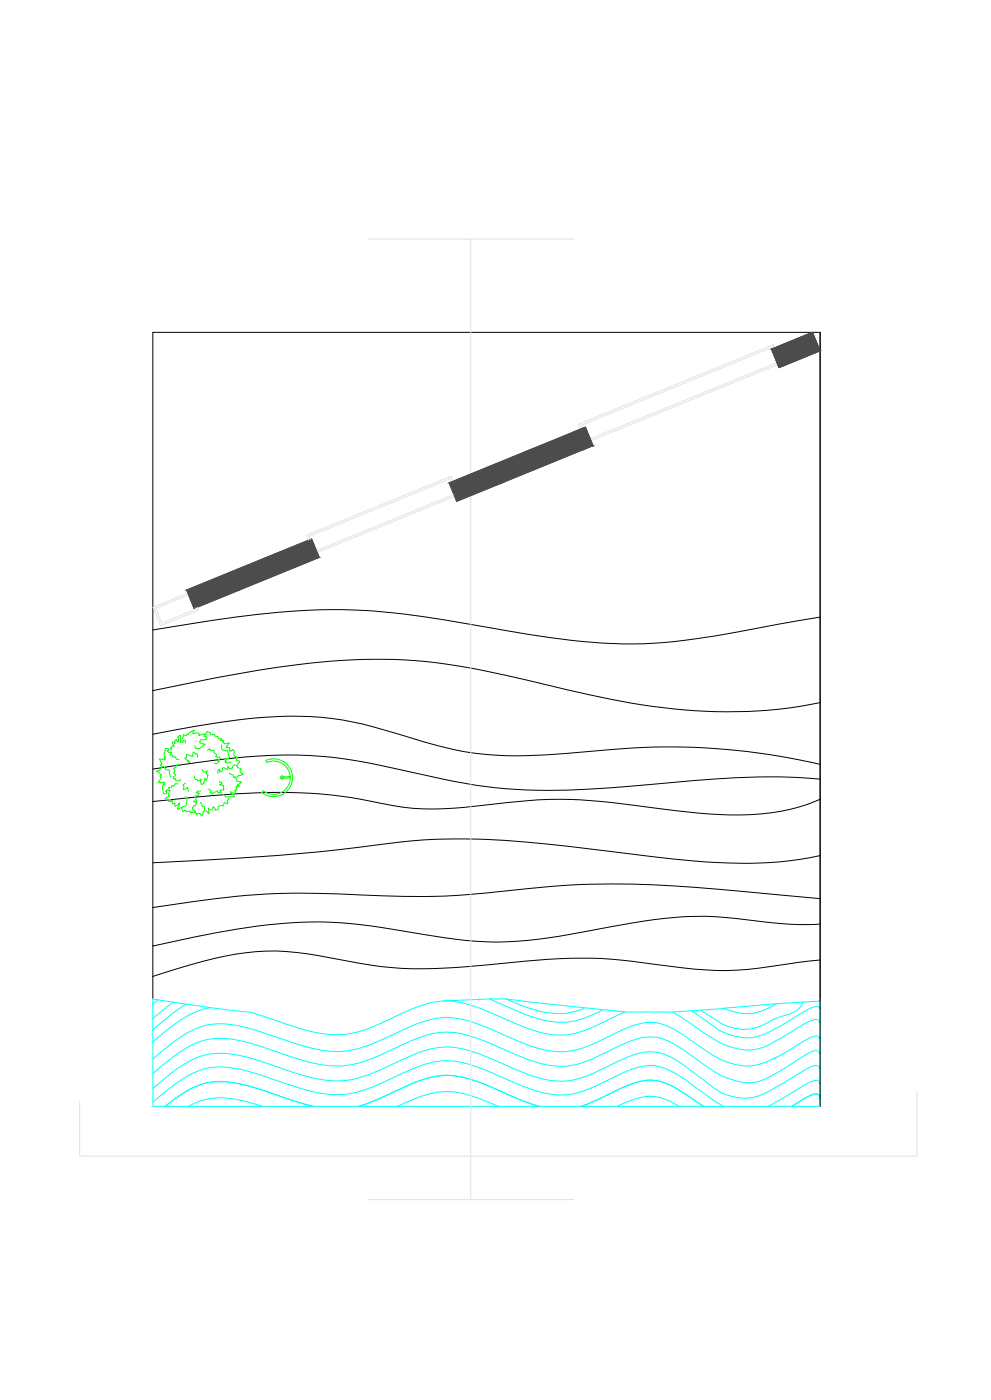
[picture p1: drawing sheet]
<svg xmlns="http://www.w3.org/2000/svg" width="297mm" height="420mm" viewBox="0 0 297 420" stroke-linecap="round" stroke-linejoin="round" font-family="sans-serif">
<path d="M245.8 185.1l-12.5 2.2a270 270 0 0 1-37.3 5.7 163.7 163.7 0 0 1-37.5-2.7l-12.5-2.1a271.7 271.7 0 0 0-37.5-5.1 207.8 207.8 0 0 0-43.9 2.9l-18.8 3M45.8 207.2l12.6-2.6a288.4 288.4 0 0 1 50.3-6.8 157.8 157.8 0 0 1 43.2 4.9l6.1 1.4a307.2 307.2 0 0 0 40.5 8.2 145.9 145.9 0 0 0 47.3-1.5M45.8 207.2v76.6a257.3 257.3 0 0 1 40.6-6.9 127 127 0 0 1 34.3 2.4l6.3 1a104.3 104.3 0 0 0 37.4 1.1l12.5-2.2a166.1 166.1 0 0 1 34.3-4.3l6.4 .4 18.8 2 6.3 .1 3.1-.2M45.8 207.2v-107.5h200v232.2M45.8 220.3a246.6 246.6 0 0 1 38-5.4 89.4 89.4 0 0 1 30.8 3.9l6.1 1.8a103.3 103.3 0 0 0 30.7 6.1h6.2a305.7 305.7 0 0 0 25.4-1.8 198.8 198.8 0 0 1 62.8 4.4M45.8 230.7a257.1 257.1 0 0 1 40.8-4.2 138.2 138.2 0 0 1 34 4.6 196.5 196.5 0 0 0 34 5.7 246.1 246.1 0 0 0 40.9-1.5 302 302 0 0 1 40.9-2.2l9.4 .6M245.8 239.8a59.8 59.8 0 0 1-27 4.7l-9.5-.6-12.7-1.4a178.2 178.2 0 0 0-35.4-2.5l-15.7 1.5a85.1 85.1 0 0 1-31-.4 146.3 146.3 0 0 0-43.5-3l-25.2 2.4M245.8 256.7a124 124 0 0 1-37.4 1.6l-25.3-2.8a372.3 372.3 0 0 0-43.8-3.8 174.6 174.6 0 0 0-31.1 2.4 730.2 730.2 0 0 1-62.4 4.7M245.8 269.6l-25-2.3a302.5 302.5 0 0 0-53.2-1.6l-9.4 .9a260.9 260.9 0 0 1-56.3 1.6 213.2 213.2 0 0 0-43.6 2.2l-12.5 1.9M45.8 283.8v15.9M245.8 288l-6.3 .7a151.4 151.4 0 0 1-21.9 2.5l-9.3-.4-12.6-1.6a136.5 136.5 0 0 0-37.8-.9l-12.5 1.2a129.6 129.6 0 0 1-37.7-.5 154.2 154.2 0 0 0-21.8-3.5 83.6 83.6 0 0 0-30.9 4.5l-9.2 2.9" fill="none" stroke="#000" stroke-width=".3"/>
<path d="M231.2 104.7l12.3-5 2.2 5.6-12.2 5zM171.9 129.6l3.5-1.4 2.3 5.5-3.5 1.5zM134.6 144.9l40.8-16.7 2.3 5.5-40.9 16.7zM55.9 177l37.5-15.3 2.3 5.5-37.5 15.4z" fill="none" stroke="#4c4c4c" stroke-width=".3"/>
<g fill="none" stroke="#0ff" stroke-width=".3">
<path d="M47.4 299.9l-1.6 1.4M146.7 299.7a88.2 88.2 0 0 0 14.8 6 21.7 21.7 0 0 0 17-1.7l2.1-.9M151.7 299.7a35.9 35.9 0 0 0 17.5 4.3l3-.5 2.9-1M151.7 299.7l35.6 3.9h14.2l15.3-1M151.7 299.7h-5l-13.8 .6M245.8 299.7v32.2h-200v-32.2a413.5 413.5 0 0 0 29.5 4 204.7 204.7 0 0 0 19.8 6.1 27 27 0 0 0 17.7-2.2l5.1-2.4a40.1 40.1 0 0 1 14.4-4.9 27 27 0 0 1 12.9 2.7l7 3.1a38 38 0 0 0 15.9 4.4 25.7 25.7 0 0 0 12.3-3.7l6.9-3.2M51.9 300.7l-6.1 4.8M55.8 301.3l-3.8 2.5-6.2 5.1M63.1 302.3a26.9 26.9 0 0 0-13.1 6.7l-4.2 3.6M201.5 303.6l1.9 1.1a116 116 0 0 0 13.8 8.8 15.3 15.3 0 0 0 14.9-1M207.4 303.3l4 2.8a20.5 20.5 0 0 0 11.2 5.2 15.5 15.5 0 0 0 10.1-2.9M232.9 317.2a17.9 17.9 0 0 1-11.4 2.4l-2.9-.8a22.4 22.4 0 0 1-6.9-3.5l-4.9-3.4a23.2 23.2 0 0 0-10.8-5.1 22.1 22.1 0 0 0-11.7 3.2 43.2 43.2 0 0 1-13.8 5.4 29 29 0 0 1-13.9-2.5l-8.3-3.6a39.6 39.6 0 0 0-13.7-4 28.1 28.1 0 0 0-13.4 3.4l-5.3 2.5a32.7 32.7 0 0 1-16.6 4.2l-5.7-.9-5.8-1.6-5.8-2a45.1 45.1 0 0 0-16.7-3.8 22.6 22.6 0 0 0-13.6 5.8l-5.9 4.8"/>
<path d="M240.7 300.5a5.2 5.2 0 0 1-3.7 3.5 28.6 28.6 0 0 0-8.5 3.6 14.8 14.8 0 0 1-15.2-2.5l-3.2-2M245.8 312.4a1.44 1.44 0 0 0-.7-1.5 1.44 1.44 0 0 0-1.7 .2l-2.3 1.1a61.5 61.5 0 0 1-9.6 5.6M245.8 316.8a1.38 1.38 0 0 0-.6-1.5 1.38 1.38 0 0 0-1.6 .1l-3 1.5-8.6 5.4a13.6 13.6 0 0 1-13.4 1.3 19.7 19.7 0 0 1-6.8-3.6l-4.7-3.5a21.9 21.9 0 0 0-12-5.4 25.2 25.2 0 0 0-10.5 3.2 45 45 0 0 1-13.8 5.4 27 27 0 0 1-14-2.4l-8.3-3.6a33.9 33.9 0 0 0-16.4-4l-2.7 .4-2.7 .8a93.6 93.6 0 0 0-13.4 5.9 27.9 27.9 0 0 1-21.1 1.7l-10.1-3.2a43.9 43.9 0 0 0-18-3.7 24.1 24.1 0 0 0-12.4 5.6l-5.9 4.8M245.8 307.4a1.4 1.4 0 0 0-.6-1.4 1.4 1.4 0 0 0-1.5 0h-.4a62.4 62.4 0 0 0-9.1 5.4l-2.3 1.2M245.8 300.3l-13.2 .8-15.8 1.4a15.7 15.7 0 0 0 15.9-1.4M245.9 303.6a1.36 1.36 0 0 0-.6-1.5 1.36 1.36 0 0 0-1.5 0 65.8 65.8 0 0 0-9.7 5.6l-1.1 .6M45.8 330.6a44.9 44.9 0 0 1 14.4-9.6 26 26 0 0 1 16 .9l2.9 .9a80.3 80.3 0 0 0 18.6 5.4 27.4 27.4 0 0 0 15.3-2.7l8.1-3.7a26.6 26.6 0 0 1 16-3.3l4.1 1 2.7 .9 9.6 4.1a33.8 33.8 0 0 0 16.7 3.9 41.6 41.6 0 0 0 13.8-5.3 23 23 0 0 1 11.7-3.4 21.8 21.8 0 0 1 10.8 5.1l7.6 5.5 2.7 1.6M49.5 331.9a31.2 31.2 0 0 1 12.6-7 28.9 28.9 0 0 1 14 1.3l11.8 4 6 1.7M56.5 331.9a20.8 20.8 0 0 1 16.2-1.7l5.9 1.7M107.4 331.9l5.1-1.8 8.4-3.9a27.6 27.6 0 0 1 15-3.5l3.4 .6 3.4 1 13.7 5.8 5.2 1.8M119.2 331.9a38 38 0 0 1 13-4.4 27 27 0 0 1 13.3 2.8l3.8 1.6M174.2 331.9a78.5 78.5 0 0 0 12.2-5.5 16.4 16.4 0 0 1 12.5-1.7l4.3 2.1 7.6 5.1"/>
<path d="M185 331.9a20.4 20.4 0 0 1 11.9-2.8l3.3 1 3.3 1.8M245.8 321.3a1.46 1.46 0 0 0-.7-1.6 1.46 1.46 0 0 0-1.7 .2 60.6 60.6 0 0 0-9.2 5.4l-1.8 .9a15.2 15.2 0 0 1-18.7 0l-2.4-1.8a48.2 48.2 0 0 0-12-8 13.6 13.6 0 0 0-11.3 .8l-6.7 3.1a28 28 0 0 1-13.9 4 36 36 0 0 1-13.9-3.9l-5.5-2.4a34.5 34.5 0 0 0-14.9-3.9 31.7 31.7 0 0 0-12 3.5l-5.4 2.5a31.4 31.4 0 0 1-16.5 4.1l-4.3-.6-4.3-1.1-8.7-2.8a43.2 43.2 0 0 0-17.9-3.6 25 25 0 0 0-13.5 6.5l-4.7 3.9M245.8 325.7a1.39 1.39 0 0 0-.6-1.4 1.39 1.39 0 0 0-1.6 0 29.5 29.5 0 0 0-6.3 3.6l-7.1 4M245.8 329.8a1.5 1.5 0 0 0-.8-1.6 1.5 1.5 0 0 0-1.8 .3l-5.9 3.4"/>
</g>
<g fill="none" stroke="#e1e1e1" stroke-width=".3">
<path d="M110.3 71.7h30.8M172 71.7h-30.9v288.2M231.6 104.6l-.2-.4-57.3 23.4 .4 1M232.1 104.4l-.4-1-58.4 23.9 .6 1.5M232.9 108.8l-56 22.9M233.1 109.4l-56 22.8M135.2 144.6l-.3-1-42.3 17.3 .4 1M135.8 144.4l-.6-1.5-43.3 17.7 .6 1.5M136 148.4l-41.2 16.8M136.2 148.9l-41.2 16.8M56.3 177.9l-10.5 4.3M56.5 178.5l-9.8 4 1.8 4.4 10.2-4.1-.2-.4"/>
<path d="M45.9 182.2l2.3 5.5 11.3-4.6-.4-.9M274.8 327.4v19.4h-250.9v-16.4M110.3 359.9h61.7"/>
</g>
<g fill="none" stroke="#0f0" stroke-width=".3">
<path d="M51 237.3l-.6 .9 .4 .5-1.3 .9 1.7 .3-.6 .5 .7 .1 .3-.4 .1 1 .8-.1-.2 .4 .2 .5 .7-.3 .6-.8-.1 .8-.5 .7 .1 .5 2.5-1.1 .2-1.7-.3-1.1M51.2 233.2l-.4-1.3v-.8l-1.4-.5 .1-.2-.4-.4-.8 .2-.5 1-1 .2 .8 .3 .8 .8-.5 .4 .4 .4-.9 1.4h1.9l-.4 .6h.4l-.6 .5 .3 2.3h.9l.1-.5-.4-.1 .6-.6 .4 .3 .3-.1-.4-.9h.9v-.5l.7 .2 .4-.8 .8 .1M53.6 229.4l-.9 .1 .1 .6-.8 .4 .5 .7-.5 .8 .7 .3-.3 .5-.5 .2v.7l.7-.1-.1 .5 .9 .2 .7-.3v-.3M53.6 227.8h-.7l-.4-.8-.7 .2v-.6l-.9-.1 .5-.8-.3-.1-.3 .3-.6-.7 .4-.1v-.5l-.9-.1-.6 2.3 .6 .5h-.5l.4 .7-1.8-.3 .8 1.5-.6 .4 .6 .4M54.7 221.6l.3-1.2 .8 .3 .3-.4 .4 .1 .2-.6 1.6-.7-.5 1 1.1-.3 .8 .2-.1 .7 1.8-.6-.2 .8 .8 .2-.3 .8h-1.5l-.4 .8 .7 .4 1 .1-1.6 1.3h-1.3l-.2-.8M55.5 222.9l.1-.8h-.7v.7l-.9-.2 .2-.7-.2-1.3-.8 .5 .4 .4-.3 1.1-.3-.3v-.4l-.5 .1v1.1l-.8-.5v.4l.5 .8h-.7v.6h-.4l.3 .7M55.6 235l-.7 .6 .3 .5-.3 .6 .3 .2 1-.6 .3 1.1M59.2 227.1l-.1-.9h-.6l-.4-.6-.3 .2v1.2l-1.9-.7v.8l-.5 .3 1.1 .8-.4 .2 .7 .4v-.4M60.2 237.3h-.9l-.5 .5 .9 .1-.4 .8h-.8l-.1 .5 .7 1.1h-1.1l.9 .6-.4 .8h-.3l-.6 .7 .3 .6 .6 .3 .3 1.1 .7-.5 .4 .1 .6 .9 .4-.9-.1-.6 .5-.1v-1.3l-.6-.1-.7-1.2M60.6 230.9l.8 .8 .7-.4-.3 .7 .6 .5-.6 1.7-.4-.6-.4 1.4-.6 .4-.3-1 .3-.7-1.1 .5-.4-.4-.2 .1-.5-1.2M61.6 220.4l.5-1 .9 .4 .1 .6h1.2l.1 .5 .9 .1 .1 .7 1-.1-.4 .5 1.1 .1-.4 .4 .7 .5 1.3-.2-1 1.3 1.2 .1-.2 1.1 .7-.1 .4-.5 .5 .7-.3 .7 .5 .7 .6 .2-.3 1.1 1 .1v.4l-.6 .5v.3M62.2 225.1l.7-.5 .3 .6 .9-.1v.8l.8 .4-.3 .6 .6 .3 .4-.2 .4 .6-.6 .3 .3 .3-.5 .7-.8 .2-.1-.2"/>
<path d="M65.8 234.3l.3 .5 .3-.1 .1 .4-.7 .4 1.2 .1v1.4l-1.1 .2 .4 .5-.9 .2-.3-.7-1.5 1v-.4h-.7l.3-.6-.5-.2-.1-.4M66.5 223.5l-.1 1.1 .5 .6h1.1l.9 2.1-1.6 .6 .6 .5-.5 .2 .7 .4 .6-.4 .5 .2M68.7 239.4l-.6 .8 .3 .6-.3 .3-.9-.4-.4 1.1-.5-.2-.9 .3-.1 .9-.8 .2-.1-.5-.5-.5-.4 1-1.1-.5 .3 1.6-1-.9M68.7 231.9l1.2 .6 .1 .6h1.3l.1-.5 .6 .1 .9-.4-.9-.6-.1-.4 .4-.7-1.1-.3-.2-.6-.6-.2-.8 .5v.4l-.7 .4-.6-.9v1l-1.2-.6-.4 .1v.8l-.8 .5-.1-1-.5 .5v.9M70 233.1l1 .6-.1 .6 1.4 .3-1.3 1 .8 .2-.6 .3-.5-.1 .3 .9-.8 .2 .4 .3v.6h-.7l-.9-.5 .4 .7 .7 .4 .2 .5h-2.7l-.6-.8M79.7 228.1a5.7 5.7 0 0 1 7.9 5.9 5.7 5.7 0 0 1-9.2 3.7l.5-.5M79.7 228.1l.3 .6a5 5 0 0 1 7 5.3 5 5 0 0 1-8.1 3.2M84.5 233.1v.3M85 233.1a.51 .51 0 0 0-.8-.2 .51 .51 0 0 0 0 .8 .51 .51 0 0 0 .8-.3M87 233.4h-2.5M87 233l-2.5 .1M54.5 242.5l.3 1 .7-.5 .3 .5 1.1-.2 .2 .6 .5-.3 .5 .3 .2-.4"/>
</g>
<g fill="#4c4c4c" stroke="#4c4c4c" stroke-width=".3">
<path d="M79.8 167.2l13.6-5.5 2.3 5.5z"/>
<path d="M55.9 177h15.9l-13.6 5.6z"/>
<path d="M55.9 177l23.9-9.8-8 9.8z"/>
<path d="M79.8 167.2h15.9l-23.9 9.8z"/>
<path d="M158.5 135.1l13.6-5.6 2.3 5.6z"/>
<path d="M134.7 144.8h15.8l-13.6 5.6z"/>
<path d="M134.7 144.8l23.8-9.7-8 9.7z"/>
<path d="M158.5 135.1h15.9l-23.9 9.7z"/>
<path d="M171.9 129.6l3.5-1.4 .6 1.4z"/>
<path d="M173.6 133.7h4.1l-3.5 1.5z"/>
<path d="M171.9 129.6l5.8 4.1h-4.1z"/>
<path d="M171.9 129.6h4.1l1.7 4.1z"/>
<path d="M231.2 104.7l12.3-5 2 5z"/>
<path d="M231.4 105.3h14.3l-12.2 5z"/>
<path d="M231.2 104.7l14.5 .6h-14.3z"/>
<path d="M231.2 104.7h14.3l.2 .6z"/>
</g>
</svg>
